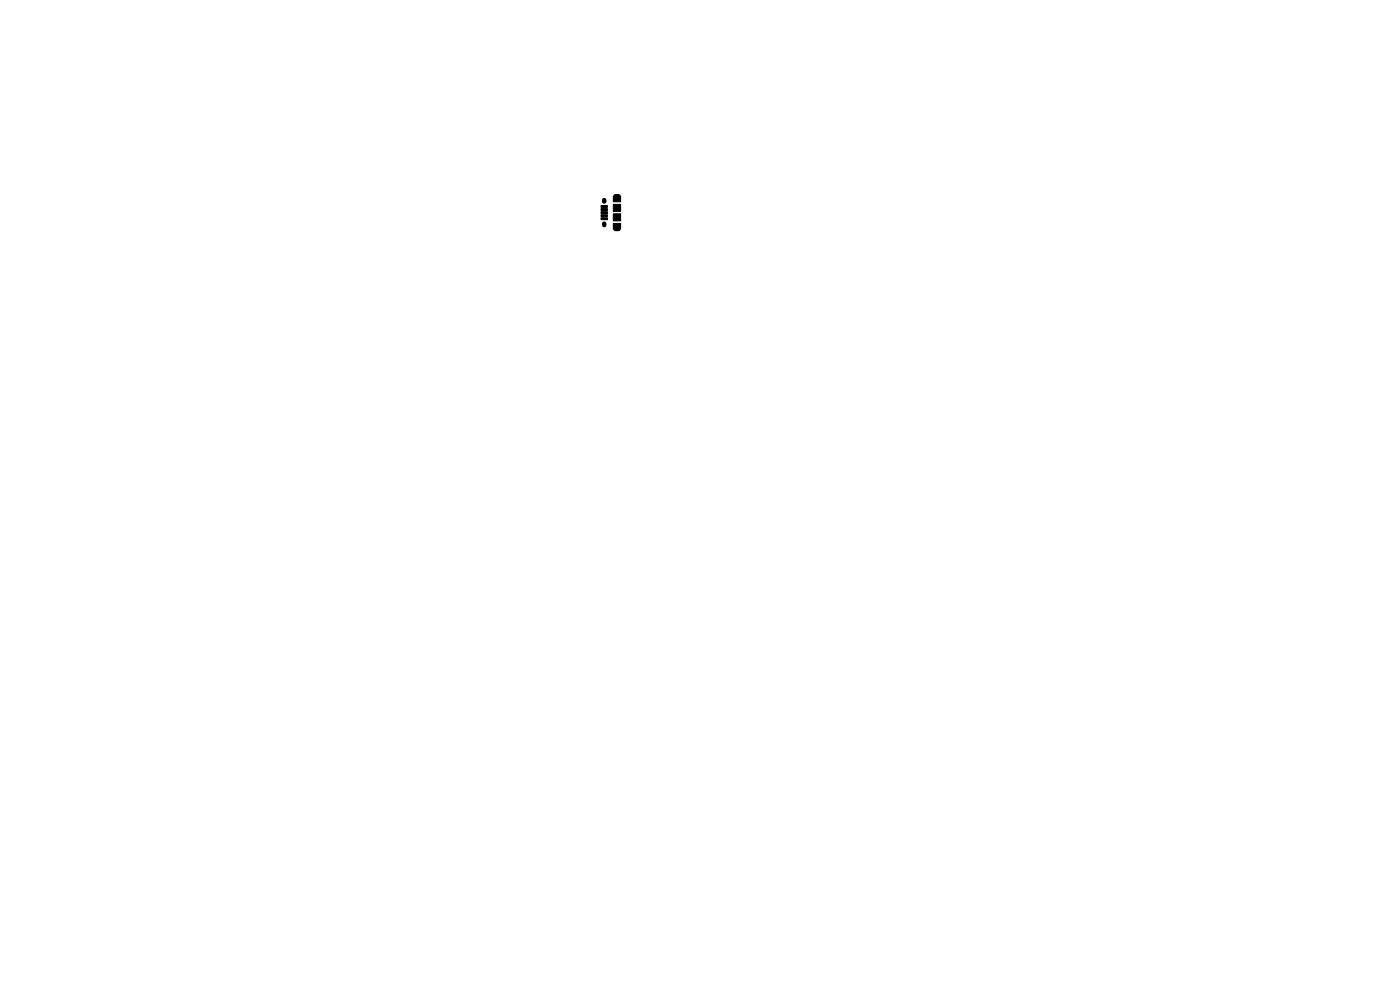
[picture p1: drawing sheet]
<svg xmlns="http://www.w3.org/2000/svg" width="297mm" height="210mm" viewBox="0 0 297 210" stroke-linecap="round" stroke-linejoin="round" font-family="sans-serif">
<path d="M130.6 48.6h.6M130.6 41.6h.6" fill="none" stroke="#000" stroke-width=".89"/>
<path d="M128.2 42.5v.2M128.2 47.5v.2" fill="none" stroke="#000" stroke-width=".95"/>
<path d="M127.5 46.2h1.4v.4h-1.4zM127.5 45.6h1.4v.4h-1.4zM127.5 44.9h1.4v.4h-1.4zM127.5 44.3h1.4v.3h-1.4zM127.5 43.6h1.4v.4h-1.4zM130.1 47.4h1.6v1.2h-1.6zM130.1 45.3h1.6v1.6h-1.6zM130.1 43.3h1.6v1.6h-1.6zM130.1 41.6h1.6v1.2h-1.6z" fill="#000" stroke="#000" stroke-width=".21"/>
</svg>
